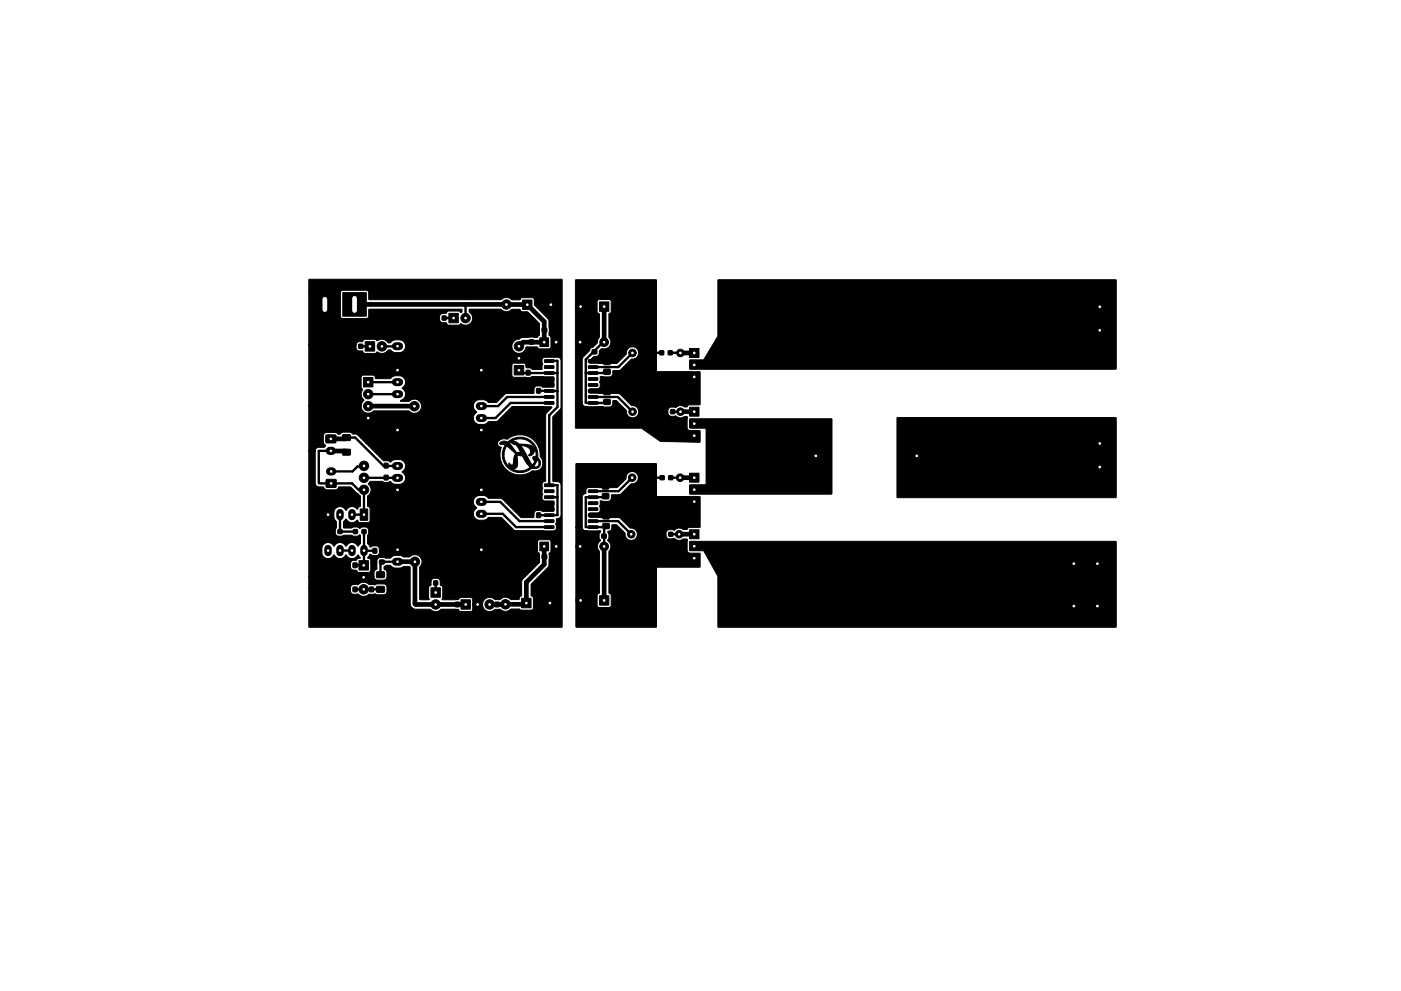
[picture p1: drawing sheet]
<svg xmlns="http://www.w3.org/2000/svg" width="297mm" height="210mm" viewBox="0 0 297 210" stroke-linecap="round" stroke-linejoin="round" font-family="sans-serif">
<g fill="#000" stroke="#000" stroke-width=".21">
<path d="M65.5 59.3l53.6-.1 .1 .2v73.6l-53.7 .1v-8.4h8.8v.7a1.04 1.04 0 0 0 1.5 .6l.3 .1a1.62 1.62 0 0 0 2.2 0l1.2-.1 .4 .2h1.5l.5-.3 .1-.4v-1l-.4-.5-1.6-.1-.5 .2-1.1-.1a1.81 1.81 0 0 0-2.6 .1h-1.1l-.4 .6h-8.8v-2.3h13.8l.4 .6 1.6 .1 .5-.2 .2-.4v-1.3l-.6-.5v-.5l.5-.3h.9l.5 .5 .6 .1h1l.7-.3h1.2l.2 .2 .1 8.2 .4 .4 .5 .2 3.3 .1a1.56 1.56 0 0 0 2.2-.1l3.6 .1 .5 .4h2.2l.4-.3v-1.2h2.1a1.55 1.55 0 0 0 1 1.5 1.55 1.55 0 0 0 1.7-.4h1.1a1.53 1.53 0 0 0 2.2-.1h1.8l.4 .2h2.1l.4-.2 .1-2.3-.5-.5v-2.4l3.7-3.9 .2-1.7-.1-.9 .4-.6v-2l-.2-.3-2.2-.1-.4 .3v2.1l.4 .5v2l-3.7 3.7-.1 .5v2.7l-.4 .4-.1 .5h-1.8a1.54 1.54 0 0 0-2.3 0l-1.2-.1a1.51 1.51 0 0 0-1.6-.2 1.51 1.51 0 0 0-.9 1.3h-2.1v-1.1l-.4-.3h-2.2l-.5 .4h-3.3l.1-2.6-.6-.5v-1a1.08 1.08 0 0 0-1.9 .2v.8l-.4 .3-.1 .3v2.1l.1 .4h-2v-6.9a1.52 1.52 0 0 0 0-2.2 1.52 1.52 0 0 0-2.2 .1h-1.2l-.7-.4h-1l-.6 .2-.6 .4-2.1-.1a.74 .74 0 0 0-.7 .8v1.6l-.5 .5-.1 1.2h-13.8v-26.7h1.3v6.8l.2 .5 .6 .3h1l.3 .5 .4 .1h1.9l.7-.6h2.4l2.1 1.9v2.2l-.4 .2-.2 .4-.2-.1a1.32 1.32 0 0 0-2.2 .3h-.1a1.36 1.36 0 0 0-1.2-.7 1.3 1.3 0 0 0-1.3 1.2l.1 1.3 .4 .7v1.3l-.2 .5 .2 1 .5 .3h.7l.4-.3h1.6l.5 .3h.7l.6-.3 .1 .1v1.7l-.6 .6a1.36 1.36 0 0 0-1.2-.8 1.37 1.37 0 0 0-1.2 .8h-.1a1.36 1.36 0 0 0-1.2-.8 1.37 1.37 0 0 0-1.2 .8h-.1a1.36 1.36 0 0 0-1.2-.8h-.1a1.3 1.3 0 0 0-1.3 1.3v.9a1.35 1.35 0 0 0 1.2 1.2 1.35 1.35 0 0 0 1.4-.8 1.37 1.37 0 0 0 2.4 .2l.2-.1a1.33 1.33 0 0 0 1.2 .7 1.33 1.33 0 0 0 1.2-.7l.6 .6-.5 .1-.4 .4-.9 .1-.3 .5v.8l.3 .5 1 .2 .4 .4h2.2l.3-.1 .1-.3v-2.1l-.2-.4a.23 .23 0 0 1-.3 0 .23 .23 0 0 1-.1-.3l.4-.6 .4 .2a1.08 1.08 0 0 0 1.6-.5v-.9l-.2-.4-1-.2-.7 .3-.6-.8v-1.7l.3-.5-.2-1-.5-.3h-.7l-.5 .3-.6-.3h-.7l-.5 .2h-1.6l-.1-1.3 .6-.6a1.34 1.34 0 0 0 2.3 .3l.6 .5 1.9-.1 .3-.3v-1.5h21.9l.3 .9 .8 .5 1.4-.1 .7-.5h2.7l2.6 2.5 .4 .3h8.1l.3-.1 .3-.4-.2-.9 .2-.4-.1-.7 .7-.2 .3-.6 .1-6.3-.4-.7-1.4-.3v-13.5l1.6-1.6 .1-.4v-10.3l-.6-.4-3 .1-.4 .5 .2 .8-.2 1.2h-2l-.5-.4h-.8l-.1-.7-.4-.2h-2.2l-.4 .3v2.2l.3 .4 3.5 .1 .5-.2h4.5l.1 .2v2l-2.3 .1-.5-.3h-.8l-.5 .4-.2 1.2h-5.7l-2.1 1.9h-1.7l-.7-.5-1.2-.1a1.35 1.35 0 0 0-1.3 1.6l.1 .4 .6 .7a1.38 1.38 0 0 0-.7 1.5 1.38 1.38 0 0 0 1.3 1h1.2l.7-.6h1.8l3.2-3.2 8.4 .1v.2l-1.1 1.1-.2 .4v14.1a.81 .81 0 0 0-.8 .6l.2 .9-.2 .4 .2 .8-.2 .4 .1 .7 .5 .4h1.9v2.1l-.1 .1-2.2 .1-.5-.3h-.8l-.5 .4-.2 1.1h-2.7l-4.1-4-2.7-.1-.7-.5-1.2-.1a1.41 1.41 0 0 0-1.3 1.1 1.41 1.41 0 0 0 .7 1.6h-.1a1.35 1.35 0 0 0-.6 1.2h-21.9v-1.1l-.6-.5v-2.1a1.65 1.65 0 0 0 .2-2.7l.4-.5h2.5l.6 .3h.7l.4-.3 .8 .6h1.2a1.41 1.41 0 0 0 1.3-1.1 1.41 1.41 0 0 0-.7-1.5 1.39 1.39 0 0 0 .7-1.4 1.39 1.39 0 0 0-1.1-1.2h-1.2l-.9 .6-.5-.3h-.9l-3.8-3.8h27.8l.4 .7 .5 .2-.3 1.9 .4 1.5 .9 1.3 1.3 .8 1.1 .3h1.1l1.1-.2 1-.6h1.1l.8-.6 .3-1-.2-.8-.4-.7-.2-1.6-.6-1.2-1.3-1.2-.9-.4-.9-.1-1.6 .1-1.4 .8-.7-.1-.6 .1-.6 .3-.3 .5h-27.8l-1.9-1.8-1-.1-.5-.4h-1.5l-.6 .4h-.5l-.5-.3-1.8-.1-.5 .2-.2 .4v1.6l.5 .6-.3 .4-1.5 .1-.3 .2-.2 .5h-1.3v-9.6h11.1a1.53 1.53 0 0 0 .9 1.5 1.53 1.53 0 0 0 1.7-.4l7.6 .1a1.51 1.51 0 0 0 2.2-.1 1.51 1.51 0 0 0-.1-2.2 1.51 1.51 0 0 0-2.2 .2h-1.7l-.1-.2a1.48 1.48 0 0 0 1.1-1.2 1.48 1.48 0 0 0-.7-1.5 1.38 1.38 0 0 0 .7-1.5 1.38 1.38 0 0 0-1.3-1.1l-1.2 .1-.8 .5h-3l-.2-.5-.3-.2h-2.2l-.4 .4v2.2l.3 .4a1.68 1.68 0 0 0 .3 2.3l-.4 .5-.2 .7h-11.1v-12.9h10v.7l.3 .4 1.1 .2 .4 .5h2.2l.4-.3a1.71 1.71 0 0 0 2.4-.5l.5 .1 .9 .5h1a1.35 1.35 0 0 0 1.3-1.3 1.35 1.35 0 0 0-1.1-1.4h-1.2l-.4 .2-.5 .4h-.6a1.61 1.61 0 0 0-2.3-.4l-.4-.3h-2.2l-.4 .5-1.1 .1-.3 .6h-10v-11.2h6.7v5.1l.4 .5h5.2l.4-.4v-1.5l.1-.1 19.6 .1v.5l-.2 .1-.4-.3h-2.2l-.3 .1-.2 .4-1 .1-.4 .5 .1 .9a1.27 1.27 0 0 0 1.3 .5l.2 .3 .3 .2h2.2l.4-.3a1.54 1.54 0 0 0 2.3-.4 1.54 1.54 0 0 0-.5-2.2l.1-.5 6.7 .1a1.5 1.5 0 0 0 2.2 0l1.7-.1 .5 .5 1.2 .1 2.5 2.5v2.4l-.5 .5h-3.1l-.6 .3a1.54 1.54 0 0 0-1.7 1.5 1.54 1.54 0 0 0 1.4 1.6 1.54 1.54 0 0 0 1.7-1.4h2.3l.5 .4h2l.3-.1 .1-.3v-2l-.4-.5v-3.1l-.3-.5-2.8-2.7v-1.3l-.3-.3-2.3-.1-.5 .5h-1.7a1.62 1.62 0 0 0-2.3 0h-27.9l-.1-.1v-1.5l-.4-.4h-5.2l-.3 .1-.1 .3h-6.7zM122 59.4h17.2v19.4h9.1l.1 .2v6.8l-2.3 .1-.5 .4-.7-.1a1.48 1.48 0 0 0-1.7 .3l-.6-.1a.8 .8 0 0 0-1 .7v.6l.3 .5 .4 .1 1-.1a1.34 1.34 0 0 0 1.9 .1l.5 .1 .1 .2-.1 2.1 .2 .5 .4 .2h2.1v2.4l-8.4-.2-4-2.8h-14v-5.4h1.4l.2 .5 .5 .3 5.1 .2 .7-.5v-.9h.7l2.2 2.1a1.32 1.32 0 0 0 1.3 1.5 1.32 1.32 0 0 0 1.3-1.4 1.32 1.32 0 0 0-1.6-1.2l-2.6-2.5-6.1-.1-.2-.1 .1-.8h1.7l.4-.3 .2-.3-.2-.8 .2-1.2h2.2l.4-.4 .1-.9h1.3l.3-.1 2.2-2.3a1.33 1.33 0 0 0 1.6-1.2 1.33 1.33 0 0 0-1.4-1.4 1.33 1.33 0 0 0-1.2 1.6l-2 1.9h-5.8v-.5l.9-.9 .9-.2 .3-.5v-.5l.6-.5a1.45 1.45 0 0 0 1.6-.7 1.45 1.45 0 0 0-.2-1.8v-4.8l.5-.5v-2.3l-.4-.3h-2.2l-.4 .3v2.2l.5 .6v4.8l-.4 .6-.1 .7-.9 .9a.8 .8 0 0 0-.7 .8l-1.4 1.3-.2 .4v9.2h-1.4zM152.2 59.4l84.3-.1 .2 .2v18.7l-.2 .1h-90.2l-.1-1.9 3-.1 3-5zM72.7 62.1h5v5h-5zM76.1 74.9h.8v.8h-.8zM76.1 73.1h.8v.8h-.8zM77.4 72.5h2v2h-2zM93.8 68.9h.8v.8h-.8zM93.8 67.1h.8v.8h-.8zM95.2 66.5h2v2h-2zM110.8 63.6h2v2h-2zM109 77.6h2v2h-2z"/>
<path d="M111.6 78.6h.8v.9h-.8zM111.6 76.9h.8v.9h-.8zM112.3 72.1h.8v.9h-.8zM112.3 73.8h.8v.9h-.8zM115 69.6h.9v.9h-.9zM115.5 78.9h1.9l.1 .5h-2zM115.5 77.6h1.9l.1 .5-2 .1zM115.5 76.3h1.9l.1 .5-2 .1zM114.5 71.7h1.8v1.8h-1.8zM116.7 69.6h.9v.9h-.9zM124.8 76.3h1.9l.1 .5-2 .1zM124.8 77.6h1.9l.1 .5-2 .1z"/>
<path d="M124.8 78.9h1.9l.1 .5h-2zM125.6 74.2h.9v.9h-.9zM127.3 74.2h.9v.9h-.9zM127.1 64h2v2h-2zM128 76.3h1.3v1h-1.3zM128 78.4h1.3v1h-1.3zM139.9 74.4h.8v.9h-.8zM141.7 74.4h.8v.9h-.8zM146.2 73.9h2v1.9h-2zM69.1 92.3h2.1v1.6h-2.1zM72.6 92.3h1.7v1.1h-1.7zM72.6 95.4h1.7v1.1h-1.7z"/>
<path d="M77.1 80.1h2v2h-2zM81.5 98.3h.8v1h-.8zM81.5 96.6h.8v.9h-.8zM113.8 82.4h.8v1h-.8zM113.8 80.7h.8v1h-.8zM106.1 93.9a2.04 2.04 0 0 1 1.6-.2 3.8 3.8 0 0 1 4.4-.5 3.8 3.8 0 0 1 2 3.9 1.32 1.32 0 0 1 .3 1.8 1.32 1.32 0 0 1-1.7 .5 3.3 3.3 0 0 1-2.5 .8 3.7 3.7 0 0 1-3.7-3.7h.4l.2 1.3a3.4 3.4 0 0 0 5.3 1.3l-.2-.2 1.2 .2a.83 .83 0 0 0 .9-.5 .83 .83 0 0 0-.2-1l-.2-.2-.8 1.5h-.9l-.7-.9-.8-1.4-.4 .1-.6-.2v1.5a.96 .96 0 0 1-.1 1.1 .96 .96 0 0 1-1 .2l-.3-.1a.71 .71 0 0 1-.3-1 .43 .43 0 0 0 .3 .5 .43 .43 0 0 0 .5-.3l.1-.6a2 2 0 0 1 .5-1.6l-2-1.6-.4 .8-.1 1.1h-.4l.1-1 .4-.9a.32 .32 0 0 0-.4-.4l-.5 .1-.1-.2 1.9-.1 1.3 1.6a.69 .69 0 0 0 1 .4h.2l-.3-.6a1.52 1.52 0 0 0-1.4-1.3 .32 .32 0 0 1-.3-.4 .32 .32 0 0 1 .5-.1l.4 .1a3.7 3.7 0 0 0 2.6 .6l.2 .1a1.14 1.14 0 0 1 1.2 1.1 1.14 1.14 0 0 1-1.2 1.1v-.1a1.05 1.05 0 0 0 .3-1.2 1.05 1.05 0 0 0-1-.6l-1.1-.2 2.6 4.2 .5-.9a.49 .49 0 0 1-.5-.6 .49 .49 0 0 1 .7-.4v.1a3.4 3.4 0 0 0-1.8-3.4 3.4 3.4 0 0 0-3.9 .5h-1.9zM115.5 85.2h1.9l.1 .5-2 .1zM115.5 84l1.9-.1 .1 .5-2 .1zM115.5 82.7h1.9l.1 .5h-2zM115.5 81.4h1.9l.1 .5-2 .1zM115.5 80.2l1.9-.1 .1 .5-2 .1zM124.8 80.2l1.9-.1 .1 .5-2 .1z"/>
<path d="M124.8 81.4h1.9l.1 .5-2 .1zM124.8 82.7h1.9l.1 .5h-2zM124.8 84l1.9-.1 .1 .5-2 .1zM124.8 85.2h1.9l.1 .5-2 .1zM128 82.7h1.3v1h-1.3zM128 84.8h1.3v1h-1.3zM122.1 98.4h17l.1 6.9 9.2 .1v6.4l-2.3 .1-.5 .4h-.7a1.48 1.48 0 0 0-2 .2l-.7-.1a.8 .8 0 0 0-1 .7v.6l.3 .5 .4 .1 1.1-.1a1.35 1.35 0 0 0 1.9 .1h.7l.2 .3-.1 2.1 .3 .6 2.4 .1v2.9h-9.2l-.1 12.8h-16.9l-.1-.1v-21.1h1.3l.2 .4 .5 .3h3.2v.3l-.3 .5v.6l.3 .6a1.63 1.63 0 0 0-.2 2.4v8.8l-.5 .5v2.2l.4 .4h2.1l.5-.4v-2.2l-.5-.5v-8.8a1.66 1.66 0 0 0-.3-2.4l.3-.6-.2-1.3a.77 .77 0 0 0 .8-.7l.1-.7h1l1.7 1.8a1.32 1.32 0 0 0 1.3 1.5 1.32 1.32 0 0 0 1.4-1.4 1.32 1.32 0 0 0-1.6-1.2l-2.3-2.2-6.3-.1v-.9h1.7l.4-.2 .2-.4-.2-.8 .2-.9a.19 .19 0 0 1 0-.3 .19 .19 0 0 1 .3 .1h1.6l.4-.4 .1-.9 1.8-.1 2.4-2.3a1.32 1.32 0 0 0 1.4-1.3 1.32 1.32 0 0 0-1.5-1.3 1.32 1.32 0 0 0-1.1 1.6l-1.9 1.9-6-.1-.3 .1-.3 .5 .1 .6-.6 .3-.3 .5v6.5h-1.3zM140.4 86.9h.8v.9h-.8zM142.2 86.9h.8v.9h-.8zM146.2 86.4h2v1.9h-2zM146.2 88.9h30.1l.1 15.9h-30.1v-1.9l3.4-.1v-12h-3.4zM190.2 88.6h46.4v16.9l-46.4 .1z"/>
<path d="M69.2 101.8h2v1.6h-2zM69.8 112.4h.9v.8h-.9zM71.7 112.4h.8v.8h-.8zM74.9 119.5h.8v.9h-.8zM74.9 112.4h.9v.8h-.9zM76.1 118.9h2v2h-2zM76.4 108h1.6v2.4h-1.6zM76.8 112.4h.8v.8h-.8zM79.1 116.4h.8v.9h-.8zM79.1 114.7h.8v.9h-.8zM78.8 118.8h.9v.9h-.9zM80.5 118.8h.9v.9h-.9z"/>
<path d="M81.5 100.9h.8v.9h-.8zM81.5 102.6h.8v.9h-.8zM113.8 108.8h.8v1h-.8zM113.8 107.1h.8v1h-.8zM115 117.7h.9v.9h-.9zM115.5 111.6l1.9-.1 .1 .5-2 .1zM115.5 110.3h1.9l.1 .5-2 .1zM115.5 109h1.9l.1 .5-2 .1zM115.5 107.8l1.9-.1 .1 .5-2 .1zM115.5 106.5h1.9l.1 .5h-2zM115.5 105.2h1.9l.1 .5-2 .1zM115.5 104l1.9-.1 .1 .5-2 .1z"/>
<path d="M115.5 102.7h1.9l.1 .5h-2zM114.5 115h1.8v1.9h-1.8zM116.7 117.7h.9v.9h-.9zM124.8 102.7h1.9l.1 .5h-2zM124.8 104l1.9-.1 .1 .5-2 .1zM124.8 105.2h1.9l.1 .5-2 .1zM124.8 106.5h1.9l.1 .5h-2zM124.8 107.8l1.9-.1 .1 .5-2 .1zM124.8 109h1.9l.1 .5-2 .1zM124.8 110.3h1.9l.1 .5-2 .1zM124.8 111.6l1.9-.1 .1 .5-2 .1zM125.9 113.3h.9v.9h-.9z"/>
<path d="M127.6 113.3h.9v.9h-.9zM127.7 102.7h1.3v1h-1.3zM127.7 104.8h1.3v1h-1.3zM127.8 109h1.3v1.1h-1.3zM127.8 111.1h1.3v1h-1.3zM140 112.9h.8v.9h-.8zM140 100.9h.8v.9h-.8zM141.8 112.9h.8v.9h-.8zM141.8 100.9h.8v.9h-.8zM146.2 112.4h2v1.9h-2zM146.2 100.4h2v1.9h-2zM146.2 114.9l90.3-.1 .2 .2v18l-.2 .1h-84.2l-.1-.1v-10.8l-3-5.4h-3z"/>
<path d="M74.9 124.6h.8v.9h-.8zM74.9 122.9h.8v.9h-.8zM74.9 121.2h.8v.9h-.8zM78.4 124.6h.8v.9h-.8zM78.4 122.9h.8v.9h-.8zM79.9 121.4h1.6v1.1h-1.6zM79.9 124.5h1.6v1.1h-1.6zM91.4 124.7h2v2h-2zM92 121.4h.8v.9h-.8zM92 123.3h.8v.8h-.8zM96.6 127.8h.8v.9h-.8zM96.6 126.1h.8v.9h-.8z"/>
<path d="M97.7 127.2h2v2h-2zM105 127.8h.8v.9h-.8zM105 126.1h.8v.9h-.8zM110.6 126.9h2v2h-2zM127.1 126.4h2v2h-2z"/>
<circle cx="81" cy="73.5" r="1"/>
<circle cx="98.7" cy="67.5" r="1"/>
<circle cx="107.4" cy="64.6" r="1"/>
<circle cx="110" cy="73.5" r="1"/>
<circle cx="110" cy="76" r="1"/>
<circle cx="116.8" cy="64.6" r="1"/>
<circle cx="117.9" cy="72.6" r=".92"/>
<circle cx="123" cy="72.6" r=".92"/>
<circle cx="123.1" cy="65" r="1"/>
<circle cx="128.1" cy="72.6" r=".92"/>
<circle cx="134.1" cy="74.9" r=".8"/>
<circle cx="144.3" cy="74.9" r=".8"/>
<circle cx="233.2" cy="65.1" r="1.25"/>
<circle cx="233.2" cy="70.1" r="1.25"/>
<circle cx="77.2" cy="98.8" r="1"/>
<circle cx="78.1" cy="88.7" r="1"/>
<circle cx="78.1" cy="86.2" r="1"/>
<circle cx="78.1" cy="83.6" r="1"/>
<circle cx="87.9" cy="86.2" r="1"/>
<circle cx="134.1" cy="87.3" r=".8"/>
<circle cx="144.3" cy="87.3" r=".8"/>
<circle cx="173" cy="96.7" r="2"/>
<circle cx="194.4" cy="96.7" r="2"/>
<circle cx="233.2" cy="99.1" r="1.25"/>
<circle cx="233.2" cy="94.1" r="1.25"/>
<circle cx="77.2" cy="101.4" r="1"/>
<circle cx="77.2" cy="103.9" r="1"/>
<circle cx="88" cy="119.2" r="1"/>
<circle cx="117.9" cy="115.9" r=".92"/>
<circle cx="123" cy="115.9" r=".92"/>
<circle cx="128.1" cy="115.9" r=".92"/>
<circle cx="133.8" cy="113.3" r=".8"/>
<circle cx="134" cy="101.3" r=".8"/>
<circle cx="144" cy="113.3" r=".8"/>
<circle cx="144.2" cy="101.3" r=".8"/>
<circle cx="227.7" cy="119.6" r="1.25"/>
<circle cx="232.7" cy="119.6" r="1.25"/>
<circle cx="77.1" cy="125" r="1"/>
<circle cx="77.1" cy="122.5" r="1"/>
<circle cx="92.4" cy="128.3" r="1"/>
<circle cx="101.3" cy="128.2" r="1"/>
<circle cx="103.8" cy="128.2" r="1"/>
<circle cx="107.2" cy="128.2" r="1"/>
<circle cx="116.6" cy="127.9" r="1"/>
<circle cx="123.1" cy="127.4" r="1"/>
<circle cx="227.7" cy="128.6" r="1.25"/>
<circle cx="232.7" cy="128.6" r="1.25"/>
</g>
<g fill="none" stroke="#000" stroke-width="1.7">
<path d="M83.9 78.5h.7M83.9 73.5h.7M101.7 78.5h.7M69.9 95.7h.5M83.9 91.2h.7M83.9 81.1h.7M83.9 83.6h.7M83.9 98.9h.7M101.7 91.2h.7M101.7 88.7h.7M101.7 86.2h.7M70 100h.4"/>
<path d="M83.9 116.6h.7M83.9 103.9h.7M83.9 101.4h.7M83.9 119.2h.7M101.7 116.6h.7M101.7 109h.7M101.7 106.5h.7M101.7 103.9h.7"/>
</g>
<path d="M147.1 77.4h.1M147.1 80h.1M147.1 89.9h.1M147.1 92.4h.1M147.1 115.9h.1M147.1 118.4h.1M147.1 103.9h.1M147.1 106.4h.1" fill="none" stroke="#000" stroke-width="1.9"/>
<path d="M69.6 108.8v.8M69.6 116.4v.8M72.1 108.8v.8M72.1 116.4v.8M74.6 108.8v.8M74.6 116.4v.8M77.2 116.4v.8" fill="none" stroke="#000" stroke-width="1.6"/>
<path d="M68.9 63.5v2.2" fill="none" stroke="#000" stroke-width="2"/>
<g fill="none" stroke="#000" stroke-width=".5">
<path d="M76.5 73.5h1.9M84.3 73.5h-3.3M94.2 67.5h2M96.2 67.5h.1M98.7 64.6h.1M98.7 64.6v2.9M110 78.6l.6 .5h7.6M116.4 76.6l1.8-.1v9.9l-1.8 1.7v14.8h1.8M117 79.1h.1M128.1 72.6h-.2l-3.7 3.7v9.1l3.7 .1 .2-.2M128.1 78.9l-.3 .2h-3.6M134.1 74.9l-3 3h-5.4"/>
<path d="M138.6 74.6l.2 .2h1.5M142.1 74.8l2.2 .1M70.1 95.7h-2.5v6.8M73.4 92.8h1.9l6 6.1h3M77.2 98.8l-.2 .2h-1.2l-1.1 1h-4.5M78.1 81.1h6.2M78.1 83.6h6.2M84.3 81.1h.1M84.3 83.6h.1M114.2 82.9l4 .1M116.4 80.4v1.3M116.4 85.5h-8.1l-3.2 3.2h-3"/>
<path d="M116.4 84.2h-8.9l-1.9 2h-4.4M118.2 82.9v.1M125.7 84.2h5.3l3.1 3.1M142.9 87.3h1.4M67.7 102.6h6.9l1.4 1.3h1.2v5.3h-2.6M72.1 109.2v3.6h3.3M72.1 109.2h.1M72.1 116.8h2.5M77.2 101.4h7.1M77.2 116.8l2.3 .1M77.2 112.8v7.1h-1.9M84.3 101.4h.1"/>
<path d="M84.3 119.2h-3.6v2.7M102.1 109h4.5l2.8 2.8h7M102.1 106.5h4l4 4.1h6.3M116.4 105.5h1.8M116.4 109.3h.1M118.2 102.9h.1M118.2 102.9v6.3l-4 .1M123.1 115.9h-.1M125.7 102.9h.1M125.7 110.6h5.4l2.7 2.7M128.4 105.3l-.2 .2h-4v6.3l3.9 .1v4M134 101.3l-2.8 2.9h-5.5"/>
<path d="M138.8 101.3h1.6M142.2 101.3h2M142.2 113.3h1.8M144 113.3h.1M77.1 125h.1M77.1 125v.1M80.7 125l-5.5 .1M92.4 123.7v2"/>
</g>
<g fill="none" stroke="#000" stroke-width="1">
<path d="M75.2 64.6h36.6l3.6 3.6v4.4h-4.5l-.9 .9M107.3 64.6v.1M123.1 72.5l-.1 .1M128.1 65v7.6M144.3 74.9h2.9M70.1 93.1h3.1M70.2 95.7h3M78.1 86.2h9.8M144.3 87.3h2.9M84.3 119.2h3.5l.2 .2v8.7l.1 .1h10.6M115.4 115.9v3.9l-3.8 3.7v4.4l-.3 .3h-7.5M123 115.9l.1 .1"/>
<path d="M128.1 115.9v11.5M144 113.3h3.2M144.2 101.3h3"/>
</g>
<g fill="#fff" stroke="#fff" stroke-width=".21">
<circle cx="107.2" cy="128.2" r=".17"/>
<circle cx="107.4" cy="64.6" r=".17"/>
<circle cx="173" cy="96.7" r=".18"/>
<circle cx="194.4" cy="96.7" r=".18"/>
<circle cx="87.9" cy="86.2" r=".18"/>
<circle cx="88" cy="119.2" r=".17"/>
<circle cx="102.1" cy="116.6" r=".18"/>
<circle cx="102.1" cy="109" r=".18"/>
<circle cx="102.1" cy="106.5" r=".18"/>
<circle cx="102.1" cy="103.9" r=".18"/>
<circle cx="102.1" cy="91.2" r=".18"/>
<circle cx="102.1" cy="88.7" r=".18"/>
<circle cx="102.1" cy="86.2" r=".18"/>
<circle cx="102.1" cy="78.5" r=".18"/>
<circle cx="84.3" cy="73.5" r=".18"/>
<circle cx="84.3" cy="78.5" r=".18"/>
<circle cx="84.3" cy="81.1" r=".18"/>
<circle cx="84.3" cy="83.6" r=".18"/>
<circle cx="84.3" cy="91.2" r=".18"/>
<circle cx="84.3" cy="98.9" r=".18"/>
<circle cx="84.3" cy="101.4" r=".18"/>
<circle cx="84.3" cy="103.9" r=".18"/>
<circle cx="84.3" cy="116.6" r=".18"/>
<circle cx="84.3" cy="119.2" r=".18"/>
<circle cx="98.7" cy="128.2" r=".17"/>
<circle cx="101.3" cy="128.2" r=".17"/>
<circle cx="103.8" cy="128.2" r=".17"/>
<circle cx="92.4" cy="125.7" r=".18"/>
<circle cx="92.4" cy="128.3" r=".18"/>
<circle cx="233.2" cy="99.1" r=".17"/>
<circle cx="233.2" cy="94.1" r=".17"/>
<circle cx="227.7" cy="128.6" r=".17"/>
<circle cx="232.7" cy="128.6" r=".17"/>
<circle cx="111.8" cy="64.6" r=".17"/>
<circle cx="116.8" cy="64.6" r=".17"/>
<circle cx="147.2" cy="113.3" r=".17"/>
<circle cx="147.2" cy="115.9" r=".17"/>
<circle cx="147.2" cy="118.4" r=".17"/>
<circle cx="70.1" cy="93.1" r=".17"/>
<circle cx="70.1" cy="95.7" r=".17"/>
<circle cx="134.1" cy="87.3" r=".18"/>
<circle cx="144.3" cy="87.3" r=".18"/>
<circle cx="147.2" cy="87.3" r=".18"/>
<circle cx="147.2" cy="89.9" r=".18"/>
<circle cx="147.2" cy="92.4" r=".18"/>
<circle cx="134.1" cy="74.9" r=".17"/>
<circle cx="144.3" cy="74.9" r=".17"/>
<circle cx="77.2" cy="109.2" r=".17"/>
<circle cx="74.6" cy="109.2" r=".17"/>
<circle cx="72.1" cy="109.2" r=".17"/>
<circle cx="69.5" cy="109.2" r=".17"/>
<circle cx="69.5" cy="116.8" r=".17"/>
<circle cx="72.1" cy="116.8" r=".17"/>
<circle cx="74.6" cy="116.8" r=".17"/>
<circle cx="77.2" cy="116.8" r=".17"/>
<circle cx="232.7" cy="119.6" r=".17"/>
<circle cx="227.7" cy="119.6" r=".17"/>
<circle cx="128.1" cy="65" r=".17"/>
<circle cx="123.1" cy="65" r=".17"/>
<circle cx="111.6" cy="127.9" r=".18"/>
<circle cx="116.6" cy="127.9" r=".18"/>
<circle cx="147.2" cy="74.9" r=".17"/>
<circle cx="147.2" cy="77.4" r=".17"/>
<circle cx="147.2" cy="80" r=".17"/>
<circle cx="233.2" cy="65.1" r=".17"/>
<circle cx="233.2" cy="70.1" r=".17"/>
<circle cx="110" cy="78.6" r=".18"/>
<circle cx="110" cy="76" r=".18"/>
<circle cx="110" cy="73.5" r=".18"/>
<circle cx="133.8" cy="113.3" r=".18"/>
<circle cx="144" cy="113.3" r=".18"/>
<circle cx="128.1" cy="127.4" r=".17"/>
<circle cx="123.1" cy="127.4" r=".17"/>
<circle cx="147.2" cy="101.3" r=".17"/>
<circle cx="147.2" cy="103.9" r=".17"/>
<circle cx="147.2" cy="106.4" r=".17"/>
<circle cx="78.1" cy="81.1" r=".17"/>
<circle cx="78.1" cy="83.6" r=".17"/>
<circle cx="78.1" cy="86.2" r=".17"/>
<circle cx="78.1" cy="88.7" r=".17"/>
<circle cx="77.2" cy="98.8" r=".17"/>
<circle cx="77.2" cy="101.4" r=".17"/>
<circle cx="77.2" cy="103.9" r=".17"/>
<circle cx="115.4" cy="115.9" r=".18"/>
<circle cx="117.9" cy="115.9" r=".18"/>
<circle cx="123" cy="115.9" r=".18"/>
<circle cx="128.1" cy="115.9" r=".18"/>
<circle cx="96.2" cy="67.5" r=".18"/>
<circle cx="98.7" cy="67.5" r=".18"/>
<circle cx="77.1" cy="119.9" r=".17"/>
<circle cx="77.1" cy="122.5" r=".17"/>
<circle cx="77.1" cy="125" r=".17"/>
<circle cx="134" cy="101.3" r=".17"/>
<circle cx="144.2" cy="101.3" r=".17"/>
<circle cx="70.2" cy="102.6" r=".17"/>
<circle cx="70.2" cy="100" r=".17"/>
<circle cx="78.4" cy="73.5" r=".18"/>
<circle cx="81" cy="73.5" r=".18"/>
<circle cx="115.4" cy="72.6" r=".17"/>
<circle cx="117.9" cy="72.6" r=".17"/>
<circle cx="123" cy="72.6" r=".17"/>
<circle cx="128.1" cy="72.6" r=".17"/>
</g>
<path d="M68.9 63.5v2.2M75.2 63.3v2.6" fill="none" stroke="#fff" stroke-width="1"/>
</svg>
